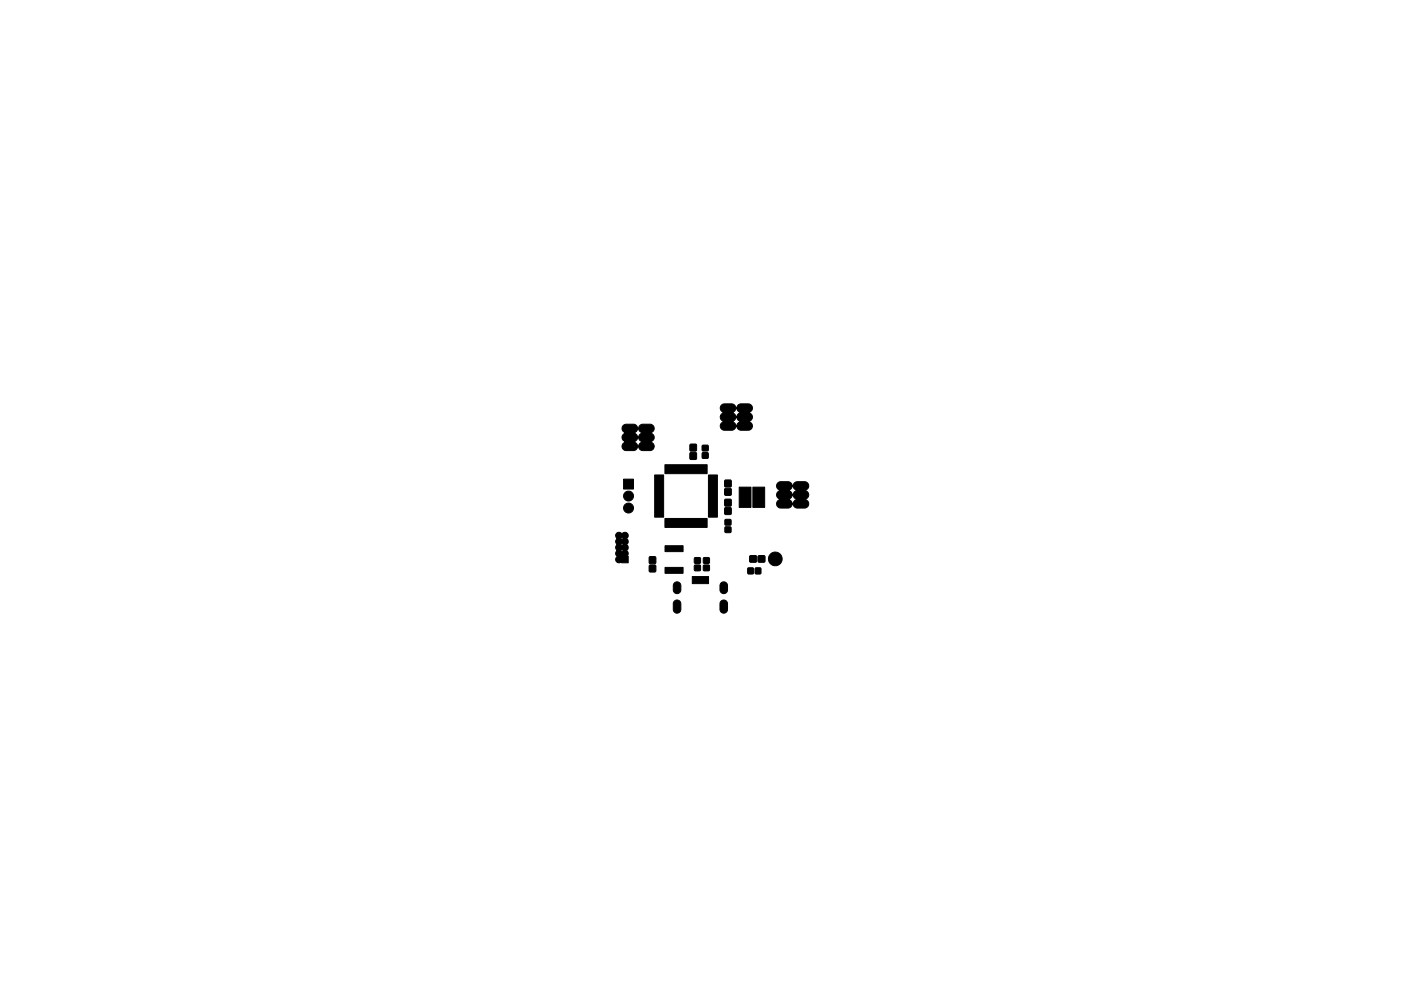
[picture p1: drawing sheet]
<svg xmlns="http://www.w3.org/2000/svg" width="297mm" height="210mm" viewBox="0 0 297 210" stroke-linecap="round" stroke-linejoin="round" font-family="sans-serif">
<g fill="#000" stroke="#000" stroke-width=".21">
<path d="M132.1 90.3l.5-.3h1.7a1.06 1.06 0 0 1 .9 .8h.2a.91 .91 0 0 1 .9-.8h1.5a.99 .99 0 0 1 .9 .9 .99 .99 0 0 1-.6 1 1.04 1.04 0 0 1 .6 .9 1.04 1.04 0 0 1-.6 1 .94 .94 0 0 1 .6 1 .94 .94 0 0 1-.9 .8h-1.5a1.06 1.06 0 0 1-.9-.8h-.2a.91 .91 0 0 1-.9 .8h-1.6a.97 .97 0 0 1-.8-.8 .97 .97 0 0 1 .6-1.1h2.1l.7 .9 .7-.8-.7-.9-.7 .8h-2.1a1.03 1.03 0 0 1-.6-.9 1.03 1.03 0 0 1 .6-1h2.1l.7 .9 .7-.8-.7-.9-.7 .8h-2.1a1.01 1.01 0 0 1-.4-1.5zM146.3 96.1h1.3v1.3h-1.3zM146.3 94.3h1.3v1.3h-1.3zM148.9 96.1h1.2v1.1h-1.2zM148.9 94.5h1.2v1.1h-1.2zM153 85.9l.4-.2h1.8a1.06 1.06 0 0 1 .9 .8l.1-.1a.91 .91 0 0 1 .9-.7h1.6a.99 .99 0 0 1 .8 .8 .99 .99 0 0 1-.6 1.1 1.04 1.04 0 0 1 .6 .9 1.04 1.04 0 0 1-.6 1 .94 .94 0 0 1 .6 1 .94 .94 0 0 1-.8 .8h-1.6a1.06 1.06 0 0 1-.9-.8h-.2a.91 .91 0 0 1-.8 .8h-1.6a.97 .97 0 0 1-.9-.9 .97 .97 0 0 1 .6-1h2.1l.7 .9 .8-.9-.8-.8-.7 .8h-2.1a1.03 1.03 0 0 1-.6-.9 1.03 1.03 0 0 1 .6-1h2.1l.7 .9 .8-.9-.8-.8-.7 .8-2.1-.1a.91 .91 0 0 1-.3-1.5zM130.7 113.2a1.02 1.02 0 0 1 1.2 0 .75 .75 0 0 1 1.2 0 .75 .75 0 0 1-.2 1.1 1.11 1.11 0 0 1 0 1.3 1.26 1.26 0 0 1 0 1.3 .91 .91 0 0 1 .2 1.1l.1 1.4-1.5-.1a.8 .8 0 0 1-1.1-.2 .8 .8 0 0 1 .2-1.1 .79 .79 0 0 1 0-1.2h.8l.3 .2 .2-.2-.2-.2-.3 .2h-.8a.83 .83 0 0 1 0-1.3h.8l.3 .3 .2-.3-.2-.2-.3 .2h-.8a.83 .83 0 0 1 0-1.2h.8l.3 .2 .2-.2-.2-.3-.3 .3-.8-.1a.7 .7 0 0 1-.1-1zM132.2 101.7h2.1v2.1h-2.1zM137.7 119.9h1.3v1.4h-1.3zM137.7 118.2h1.3v1.3h-1.3zM138.8 100.8h1.9v8.9h-1.9zM141 115.8h3.8v1.2h-3.8z"/>
<path d="M147.3 119.9h1.2v1.1h-1.2zM147.3 118.4h1.2v1.1h-1.2zM141 110h8.9v1.9h-8.9zM141 98.6h8.9v1.9h-8.9zM149.2 119.9h1.2v1.1h-1.2zM149.2 118.4h1.2v1.1h-1.2zM150.2 100.8h1.9v8.9h-1.9zM153.7 111.8h1.2v1.1h-1.2zM153.7 110.2h1.2v1.2h-1.2zM153.7 107.7h1.3v1.4h-1.3zM153.7 106h1.3v1.3h-1.3zM153.7 103.7h1.3v1.3h-1.3z"/>
<path d="M153.7 101.9h1.3v1.4h-1.3zM156.7 103.4h2.5v4.3h-2.5zM159 117.9h1.4v1.3h-1.4zM160.8 117.9h1.3v1.3h-1.3zM159.6 103.4h2.5v4.3h-2.5zM164.9 102.5l.5-.3h1.7a1.06 1.06 0 0 1 .9 .8h.2a.91 .91 0 0 1 .8-.8h1.6a.99 .99 0 0 1 .8 .9 .99 .99 0 0 1-.6 1 1.04 1.04 0 0 1 .7 .9 1.04 1.04 0 0 1-.7 1 .94 .94 0 0 1 .7 1 .94 .94 0 0 1-.9 .8h-1.6a1.06 1.06 0 0 1-.9-.8h-.2a.91 .91 0 0 1-.8 .8h-1.6a.97 .97 0 0 1-.8-.8 .97 .97 0 0 1 .6-1.1h2l.7 .9 .8-.8-.7-.9-.8 .8h-2a1.03 1.03 0 0 1-.7-.9 1.03 1.03 0 0 1 .7-1h2l.7 .9 .8-.8-.7-.9-.8 .8h-2a1.01 1.01 0 0 1-.4-1.5zM143 127.5a.8 .8 0 0 1 .8-.2 .8 .8 0 0 1 .5 .8v1.2a.8 .8 0 0 1-.7 .8 .8 .8 0 0 1-.8-.8v-1.4zM143 123.7a.8 .8 0 0 1 .8-.2 .8 .8 0 0 1 .5 .7v1a.8 .8 0 0 1-.7 .8 .8 .8 0 0 1-.8-.8v-1.1zM141 120.4h3.8v1.2h-3.8zM146.8 122.3h3.4v1.5h-3.4zM152.9 127.5a.8 .8 0 0 1 .8-.2 .8 .8 0 0 1 .5 .8v1.2a.8 .8 0 0 1-.8 .8 .8 .8 0 0 1-.8-.8l.1-1.4zM152.9 123.7a.8 .8 0 0 1 .8-.2 .8 .8 0 0 1 .5 .7v1a.8 .8 0 0 1-.8 .8 .8 .8 0 0 1-.8-.8l.1-1.1z"/>
<path d="M158.6 120.5h1.1v1.2h-1.1zM160.2 120.5h1.1v1.2h-1.1z"/>
<circle cx="133.3" cy="105.3" r="1.05"/>
<circle cx="133.3" cy="107.8" r="1.05"/>
<circle cx="164.4" cy="118.6" r="1.46"/>
</g>
</svg>
